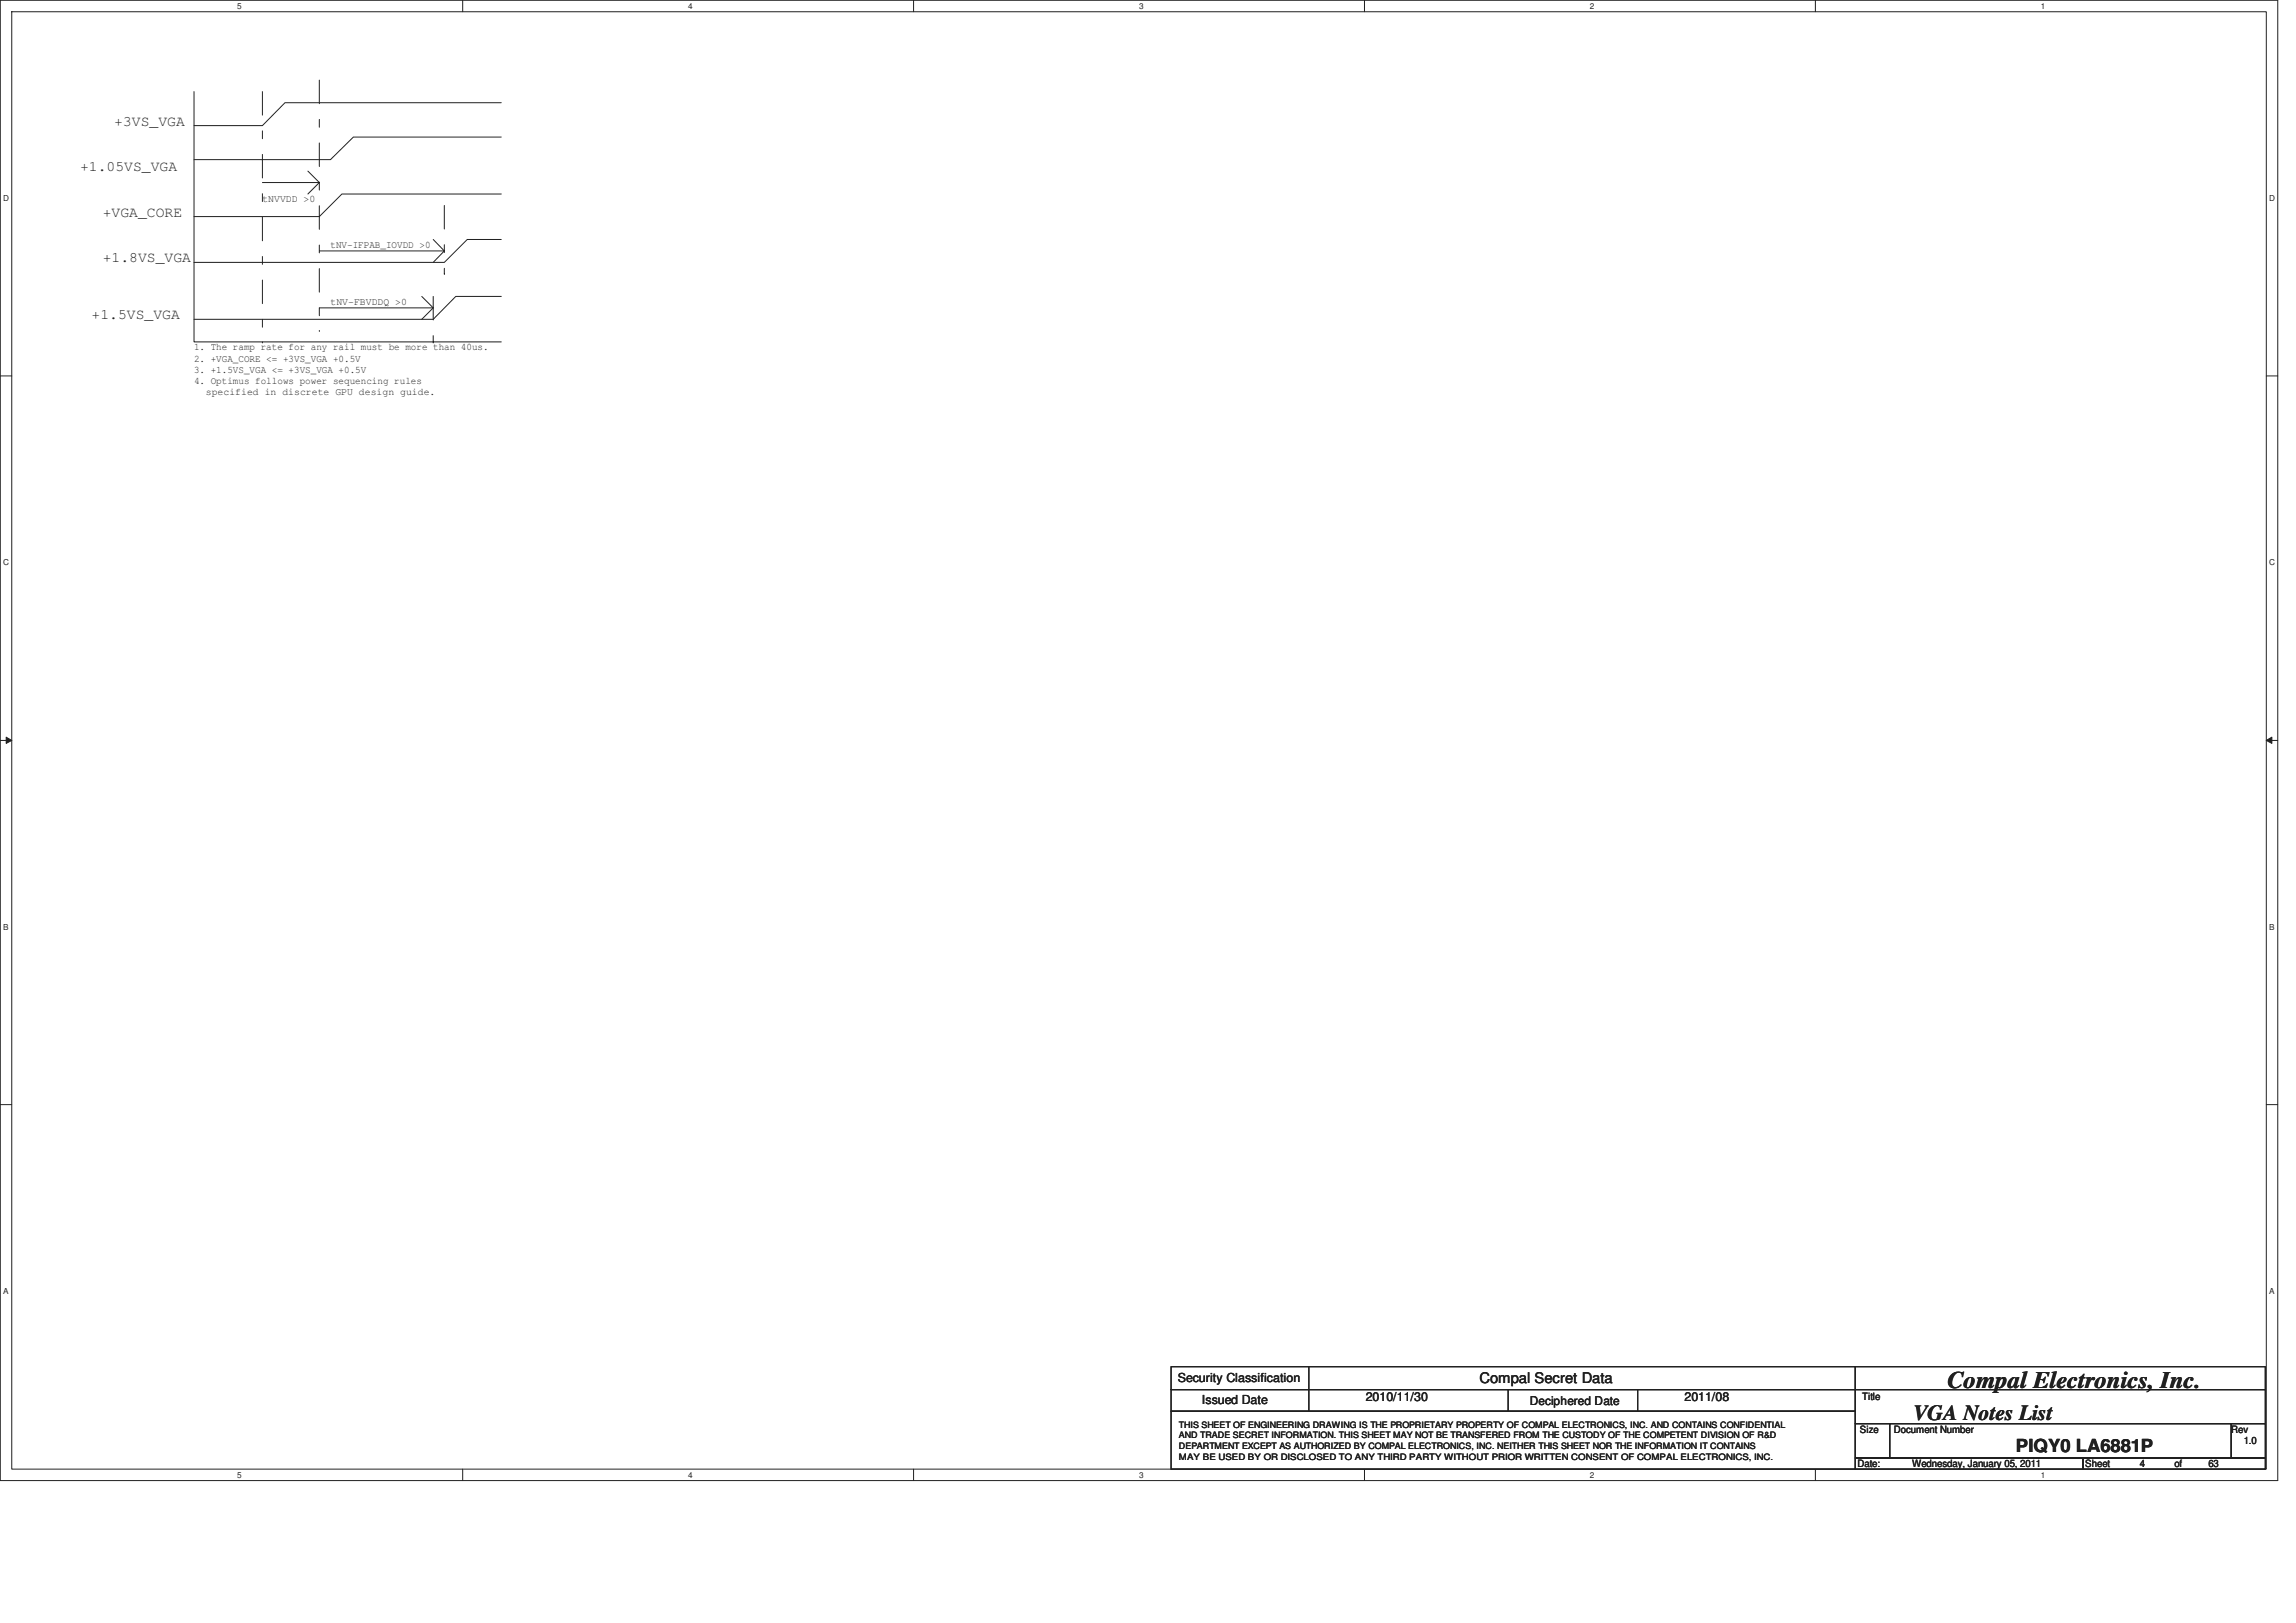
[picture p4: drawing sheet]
<svg xmlns="http://www.w3.org/2000/svg" width="297mm" height="210mm" viewBox="0 0 297 210" stroke-linecap="round" stroke-linejoin="round" font-family="sans-serif">
<defs><g id="words">
<text font-size="3.1" fill="#231f20" x="252" y="179.6">Compal Electronics, Inc.</text>
<text font-size="2.8" fill="#231f20" x="247.6" y="183.8">VGA Notes List</text>
<text font-size="2.3" fill="#231f20" x="260.8" y="187.8">PIQY0 LA6881P</text>
<g font-size="1.9" fill="#231f20">
<text x="14.8" y="16.3">+3VS_VGA</text>
<text x="10.4" y="22.1">+1.05VS_VGA</text>
<text x="13.3" y="28.1">+VGA_CORE</text>
<text x="13.3" y="33.9">+1.8VS_VGA</text>
<text x="11.8" y="41.3">+1.5VS_VGA</text>
<text x="191.4" y="179">Compal Secret Data</text>
</g>
<g font-size="1.6" fill="#231f20">
<text x="152.4" y="178.9">Security Classification</text>
<text x="155.5" y="181.6">Issued Date</text>
<text x="176.7" y="181.2">2010/11/30</text>
<text x="197.9" y="181.8">Deciphered Date</text>
<text x="217.9" y="181.2">2011/08</text>
</g>
<g font-size="1.3" fill="#231f20">
<text x="33.9" y="26.2">tNVVDD &gt;0</text>
<text x="42.8" y="32">tNV-IFPAB_IOVDD &gt;0</text>
<text x="42.8" y="39.4">tNV-FBVDDQ &gt;0</text>
<text x="25.1" y="45.3">1. The ramp rate for any rail must be more than 40us.</text>
<text x="25.1" y="46.8">2. +VGA_CORE &lt;= +3VS_VGA +0.5V</text>
<text x="25.1" y="48.3">3. +1.5VS_VGA &lt;= +3VS_VGA +0.5V</text>
<text x="25.1" y="49.7">4. Optimus follows power sequencing rules</text>
<text x="26.6" y="51.1">specified in discrete GPU design guide.</text>
<text x="240.6" y="185.4">Size</text>
<text x="240.9" y="181.1">Title</text>
<text x="245" y="185.4">Document Number</text>
<text x="288.7" y="185.4">Rev</text>
<text x="240.3" y="189.8">Date:</text>
<text x="247.4" y="189.8">Wednesday, January 05, 2011</text>
<text x="269.8" y="189.8">Sheet</text>
<text x="276.9" y="189.8">4</text>
<text x="281.3" y="189.8">of</text>
<text x="285.7" y="189.8">63</text>
<text x="290.3" y="186.9">1.0</text>
</g>
<g font-size="1.1" fill="#231f20">
<text x="30.7" y="1.2">5</text>
<text x="89" y="1.2">4</text>
<text x="147.4" y="1.2">3</text>
<text x="205.7" y="1.2">2</text>
<text x="264" y="1.2">1</text>
<text x=".4" y="26">D</text>
<text x="293.6" y="26">D</text>
<text x=".4" y="73.1">C</text>
<text x="293.6" y="73.1">C</text>
<text x=".4" y="120.3">B</text>
<text x="293.6" y="120.3">B</text>
<text x=".4" y="167.4">A</text>
<text x="293.6" y="167.4">A</text>
<text x="152.5" y="184.7">THIS SHEET OF ENGINEERING DRAWING IS THE PROPRIETARY PROPERTY OF COMPAL ELECTRONICS, INC. AND CONTAINS CONFIDENTIAL</text>
<text x="30.7" y="191.2">5</text>
<text x="89" y="191.2">4</text>
<text x="147.4" y="191.2">3</text>
<text x="152.5" y="187.5">DEPARTMENT EXCEPT AS AUTHORIZED BY COMPAL ELECTRONICS, INC. NEITHER THIS SHEET NOR THE INFORMATION IT CONTAINS</text>
<text x="152.5" y="186.1">AND TRADE SECRET INFORMATION. THIS SHEET MAY NOT BE TRANSFERED FROM THE CUSTODY OF THE COMPETENT DIVISION OF R&amp;D</text>
<text x="152.5" y="188.9">MAY BE USED BY OR DISCLOSED TO ANY THIRD PARTY WITHOUT PRIOR WRITTEN CONSENT OF COMPAL ELECTRONICS, INC.</text>
<text x="205.7" y="191.2">2</text>
<text x="264" y="191.2">1</text>
</g>
</g></defs>
<path d="M0 0h294.7v191.6h-294.7zM1.5 1.5h291.7v188.6h-291.7z" fill="none" stroke="#231f20" stroke-width=".13"/>
<g fill="#fff">
<path d="M30.7 .2h.6v1.2h-.6z"/>
<path d="M30.7 190.2h.6v1.2h-.6z"/>
</g>
<path d="M59.9 0v1.5M59.9 190.1v1.5" fill="none" stroke="#231f20" stroke-width=".13"/>
<g fill="#fff">
<path d="M89 .2h.6v1.2h-.6z"/>
<path d="M89 190.2h.6v1.2h-.6z"/>
</g>
<path d="M118.2 0v1.5M118.2 190.1v1.5" fill="none" stroke="#231f20" stroke-width=".13"/>
<g fill="#fff">
<path d="M147.4 .2h.6v1.2h-.6z"/>
<path d="M147.4 190.2h.6v1.2h-.6z"/>
</g>
<path d="M176.5 0v1.5M176.5 190.1v1.5" fill="none" stroke="#231f20" stroke-width=".13"/>
<g fill="#fff">
<path d="M205.7 .2h.6v1.2h-.6z"/>
<path d="M205.7 190.2h.6v1.2h-.6z"/>
</g>
<path d="M234.9 0v1.5M234.9 190.1v1.5" fill="none" stroke="#231f20" stroke-width=".13"/>
<g fill="#fff">
<path d="M264 .2h.6v1.2h-.6z"/>
<path d="M264 190.2h.6v1.2h-.6z"/>
<path d="M.4 25.1h.8v1.1h-.8z"/>
<path d="M293.6 25.1h.7v1.1h-.7z"/>
<path d="M.4 72.2h.8v1.2h-.8z"/>
<path d="M293.6 72.2h.7v1.2h-.7z"/>
</g>
<path d="M0 48.6h1.5M293.2 48.6h1.5" fill="none" stroke="#231f20" stroke-width=".13"/>
<g fill="#fff">
<path d="M.4 119.3h.7v1.2h-.7z"/>
<path d="M293.6 119.3h.7v1.2h-.7z"/>
</g>
<path d="M0 95.8h1.5M293.2 95.8h1.5" fill="none" stroke="#231f20" stroke-width=".13"/>
<path d="M.8 95.4l.7 .4-.7 .4z" fill="#231f20"/>
<path d="M.8 95.4l.7 .4-.7 .4z" fill="none" stroke="#231f20" stroke-width=".13"/>
<path d="M293.2 95.8l.7-.4v.8z" fill="#231f20"/>
<path d="M293.2 95.8l.7-.4v.8z" fill="none" stroke="#231f20" stroke-width=".13"/>
<g fill="#fff">
<path d="M.4 166.5h.7v1.1h-.7z"/>
<path d="M293.6 166.5h.7v1.1h-.7z"/>
</g>
<g fill="none" stroke="#231f20" stroke-width=".13">
<path d="M25.1 11.8v32.4h39.8M64.9 13.3h-28l-3 3h-8.8M64.9 17.7h-19.2l-2.9 3h-17.7M39.8 22.1l1.5 1.5h-7.4M41.3 23.6l-1.5 1.5M41.3 32.5h16.2M41.3 39.8h14.7M54.6 38.4l1.4 1.4M56 39.8l-1.4 1.5M56 31l1.5 1.5M57.5 32.5l-1.5 1.4M64.9 25.1h-20.7l-2.9 2.9h-16.2"/>
<path d="M64.9 31h-4.5l-2.9 2.9h-32.4M64.9 38.4h-5.9l-3 2.9h-30.9M0 142.9h1.5M293.2 142.9h1.5M151.5 176.8h88.5v3h-88.5zM151.5 179.8h88.5v2.8h-88.5zM169.3 176.8v5.8M195.1 179.8v2.8M211.9 179.8v2.8M240 176.8h53.1v3h-53.1zM240 179.8h53.1v4.4h-53.1zM151.5 182.6h88.5v7.5h-88.5z"/>
<path d="M240 184.2h4.5v4.4h-4.5zM240 188.6h29.5v1.5h-29.5zM244.5 184.2h44.2v4.4h-44.2zM269.5 188.6h23.6v1.5h-23.6zM288.7 184.2h4.4v4.4h-4.4z"/>
</g>
<path d="M33.9 11.8v32.4M41.3 10.4v32.4M56 38.4v5.8M57.5 26.6v8.8M57.5 35.4h.1M33.9 44.2h.1M41.3 42.8h.1M56 44.2h.1" fill="none" stroke="#231f20" stroke-width=".13" stroke-dasharray="3 2 1 2"/>
<use href="#words"/>
</svg>
